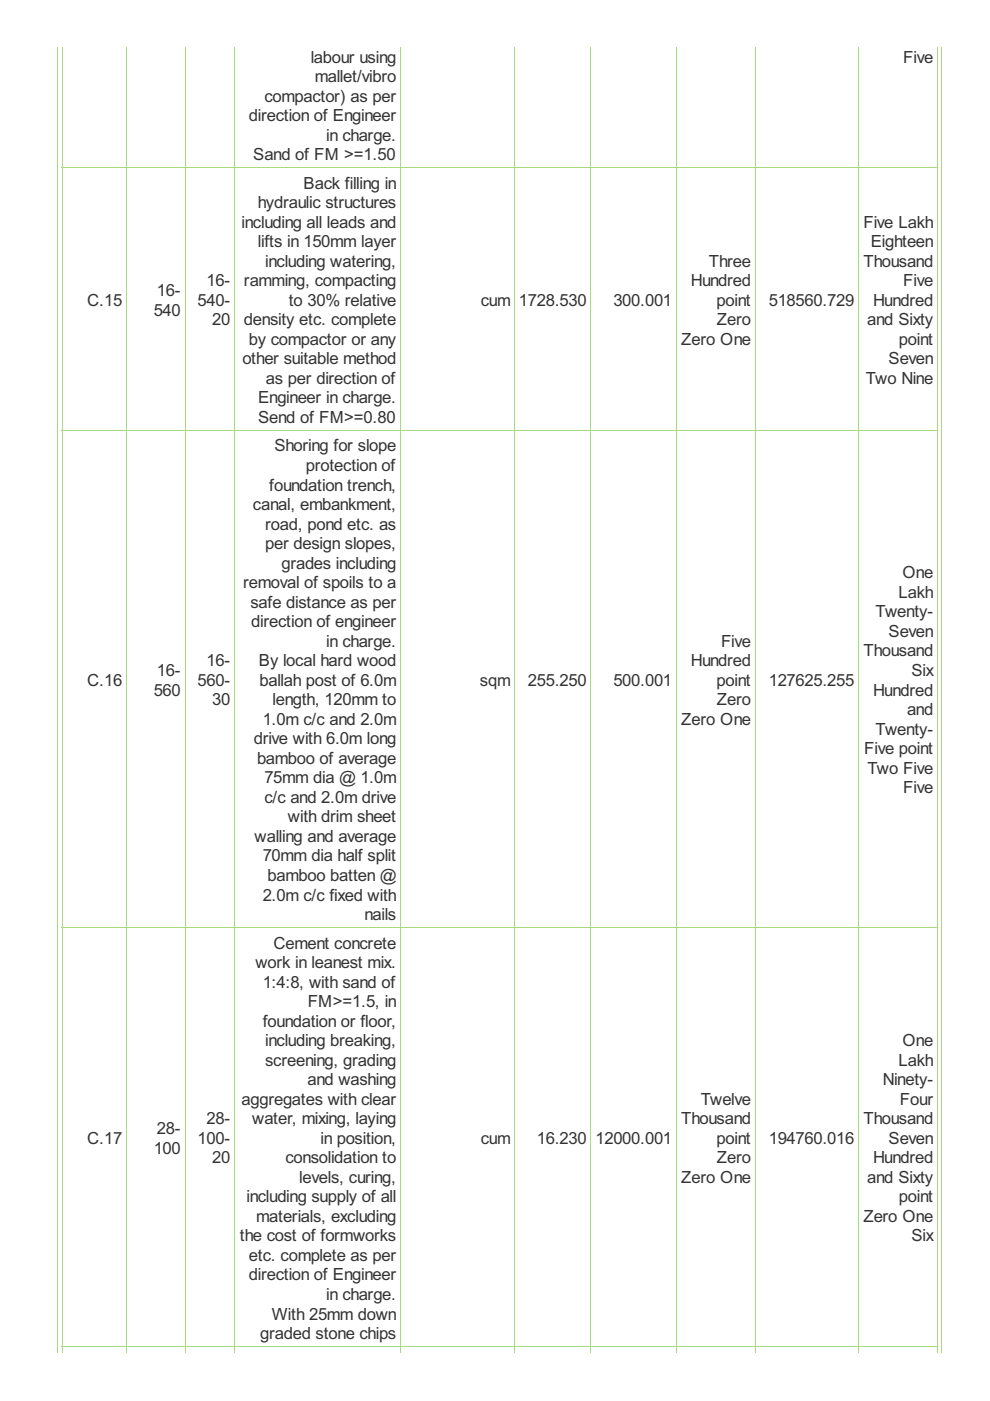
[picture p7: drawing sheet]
<svg xmlns="http://www.w3.org/2000/svg" width="210mm" height="297mm" viewBox="0 0 210 297" stroke-linecap="round" stroke-linejoin="round" font-family="sans-serif">
<defs><g id="words">
<g font-size="4" fill="#333">
<text x="65.9" y="13.3">labour using</text>
<text x="66.7" y="17.4">mallet/vibro</text>
<text x="191.5" y="13.3">Five</text>
<text x="56" y="21.5">compactor) as per</text>
<text x="52.8" y="25.7">direction of Engineer</text>
<text x="69.2" y="29.8">in charge.</text>
<text x="53.7" y="34">Sand of FM &gt;=1.50</text>
<text x="64.4" y="40">Back filling in</text>
<text x="54.7" y="44.1">hydraulic structures</text>
<text x="51.2" y="48.3">including all leads and</text>
<text x="54.7" y="52.4">lifts in 150mm layer</text>
<text x="183.1" y="48.3">Five Lakh</text>
<text x="184.6" y="52.4">Eighteen</text>
<text x="56.2" y="56.6">including watering,</text>
<text x="150.3" y="56.6">Three</text>
<text x="183.1" y="56.6">Thousand</text>
<text x="18.5" y="64.8">C.15</text>
<text x="33.3" y="62.8">16-</text>
<text x="41.9" y="64.8">540-</text>
<text x="43.8" y="60.7">16-</text>
<text x="51.7" y="60.7">ramming, compacting</text>
<text x="61.2" y="64.8">to 30% relative</text>
<text x="101.9" y="64.8">cum</text>
<text x="110" y="64.8">1728.530</text>
<text x="130" y="64.8">300.001</text>
<text x="146.5" y="60.7">Hundred</text>
<text x="151.9" y="64.8">point</text>
<text x="163" y="64.8">518560.729</text>
<text x="185.1" y="64.8">Hundred</text>
<text x="191.5" y="60.7">Five</text>
<text x="32.6" y="66.9">540</text>
<text x="45" y="69">20</text>
<text x="51.7" y="69">density etc. complete</text>
<text x="152" y="69">Zero</text>
<text x="183.9" y="69">and Sixty</text>
<text x="51.4" y="77.3">other suitable method</text>
<text x="52.8" y="73.1">by compactor or any</text>
<text x="144.4" y="73.1">Zero One</text>
<text x="188.4" y="77.3">Seven</text>
<text x="190.6" y="73.1">point</text>
<text x="56.4" y="81.4">as per direction of</text>
<text x="183.6" y="81.4">Two Nine</text>
<text x="54.7" y="85.5">Engineer in charge.</text>
<text x="54.7" y="89.7">Send of FM&gt;=0.80</text>
<text x="58.2" y="95.7">Shoring for slope</text>
<text x="64.8" y="99.9">protection of</text>
<text x="57.1" y="104">foundation trench,</text>
<text x="53.6" y="108.1">canal, embankment,</text>
<text x="56.2" y="112.3">road, pond etc. as</text>
<text x="56.2" y="116.4">per design slopes,</text>
<text x="51.6" y="124.7">removal of spoils to a</text>
<text x="59.7" y="120.6">grades including</text>
<text x="191.3" y="122.6">One</text>
<text x="53.1" y="128.8">safe distance as per</text>
<text x="185.6" y="130.9">Twenty-</text>
<text x="190.5" y="126.8">Lakh</text>
<text x="53.3" y="133">direction of engineer</text>
<text x="69.2" y="137.1">in charge.</text>
<text x="152.9" y="137.1">Five</text>
<text x="188.4" y="135">Seven</text>
<text x="33.3" y="143.3">16-</text>
<text x="43.8" y="141.3">16-</text>
<text x="54.9" y="141.3">By local hard wood</text>
<text x="146.5" y="141.3">Hundred</text>
<text x="183.1" y="139.2">Thousand</text>
<text x="193.2" y="143.3">Six</text>
<text x="18.5" y="145.4">C.16</text>
<text x="32.6" y="147.5">560</text>
<text x="41.9" y="145.4">560-</text>
<text x="45" y="149.5">30</text>
<text x="55" y="145.4">ballah post of 6.0m</text>
<text x="57.8" y="149.5">length, 120mm to</text>
<text x="101.8" y="145.4">sqm</text>
<text x="111.9" y="145.4">255.250</text>
<text x="130" y="145.4">500.001</text>
<text x="151.9" y="145.4">point</text>
<text x="152" y="149.5">Zero</text>
<text x="163" y="145.4">127625.255</text>
<text x="185.1" y="147.5">Hundred</text>
<text x="55.7" y="153.7">1.0m c/c and 2.0m</text>
<text x="144.4" y="153.7">Zero One</text>
<text x="185.6" y="155.7">Twenty-</text>
<text x="192.3" y="151.6">and</text>
<text x="53.8" y="157.8">drive with 6.0m long</text>
<text x="54.5" y="162">bamboo of average</text>
<text x="183.2" y="159.9">Five point</text>
<text x="56" y="166.1">75mm dia @ 1.0m</text>
<text x="183.9" y="164">Two Five</text>
<text x="56" y="170.2">c/c and 2.0m drive</text>
<text x="191.5" y="168.2">Five</text>
<text x="54" y="178.5">walling and average</text>
<text x="61" y="174.4">with drim sheet</text>
<text x="55.7" y="182.7">70mm dia half split</text>
<text x="55.7" y="190.9">2.0m c/c fixed with</text>
<text x="56.7" y="186.8">bamboo batten @</text>
<text x="77.3" y="195.1">nails</text>
<text x="58" y="201.1">Cement concrete</text>
<text x="54.1" y="205.2">work in leanest mix.</text>
<text x="55.7" y="209.4">1:4:8, with sand of</text>
<text x="65.2" y="213.5">FM&gt;=1.5, in</text>
<text x="55.7" y="217.7">foundation or floor,</text>
<text x="56.2" y="221.8">including breaking,</text>
<text x="191.3" y="221.8">One</text>
<text x="56.2" y="225.9">screening, grading</text>
<text x="190.5" y="225.9">Lakh</text>
<text x="65.2" y="230.1">and washing</text>
<text x="187.2" y="230.1">Ninety-</text>
<text x="43.8" y="238.4">28-</text>
<text x="51.2" y="234.2">aggregates with clear</text>
<text x="53.5" y="238.4">water, mixing, laying</text>
<text x="144.4" y="238.4">Thousand</text>
<text x="148.6" y="234.2">Twelve</text>
<text x="183.1" y="238.4">Thousand</text>
<text x="190.8" y="234.2">Four</text>
<text x="18.5" y="242.5">C.17</text>
<text x="32.6" y="244.6">100</text>
<text x="33.3" y="240.4">28-</text>
<text x="41.9" y="242.5">100-</text>
<text x="67.9" y="242.5">in position,</text>
<text x="101.9" y="242.5">cum</text>
<text x="113.8" y="242.5">16.230</text>
<text x="126.2" y="242.5">12000.001</text>
<text x="151.9" y="242.5">point</text>
<text x="163" y="242.5">194760.016</text>
<text x="188.4" y="242.5">Seven</text>
<text x="45" y="246.6">20</text>
<text x="60.5" y="246.6">consolidation to</text>
<text x="63.5" y="250.8">levels, curing,</text>
<text x="144.4" y="250.8">Zero One</text>
<text x="152" y="246.6">Zero</text>
<text x="183.9" y="250.8">and Sixty</text>
<text x="185.1" y="246.6">Hundred</text>
<text x="52.3" y="254.9">including supply of all</text>
<text x="190.6" y="254.9">point</text>
<text x="50.9" y="263.2">the cost of formworks</text>
<text x="54.3" y="259.1">materials, excluding</text>
<text x="183.1" y="259.1">Zero One</text>
<text x="193.2" y="263.2">Six</text>
<text x="52.8" y="267.3">etc. complete as per</text>
<text x="52.8" y="271.5">direction of Engineer</text>
<text x="69.2" y="275.6">in charge.</text>
<text x="57.7" y="279.8">With 25mm down</text>
<text x="55.2" y="283.9">graded stone chips</text>
</g>
</g></defs>
<g fill="none" stroke="#a8da7f" stroke-width=".21">
<path d="M13.2 9.9v275.7M26.8 9.9v275.7M39.2 9.9v275.7M49.7 9.9v275.7M84.9 9.9v275.7M109.1 9.9v275.7M125.3 9.9v275.7M143.4 9.9v275.7M160.1 9.9v275.7M182 9.9v275.7M198.8 9.9v275.7M13.1 35.6h185.8"/>
<path d="M13.1 91.3h185.8M13.1 196.7h185.8M13.1 285.5h185.8"/>
</g>
<g fill="#a8da7f">
<path d="M13.1 285.5h.2v1.2h-.2z"/>
<path d="M26.7 285.5h.2v1.2h-.2z"/>
</g>
<path d="M26.7 285.5h12.6" fill="none" stroke="#a8da7f" stroke-width=".21"/>
<g fill="#a8da7f">
<path d="M26.7 285.5h.2v1.2h-.2z"/>
<path d="M39.1 285.5h.2v1.2h-.2z"/>
</g>
<path d="M39.1 285.5h10.7" fill="none" stroke="#a8da7f" stroke-width=".21"/>
<g fill="#a8da7f">
<path d="M39.1 285.5h.2v1.2h-.2z"/>
<path d="M49.7 285.5h.1v1.2h-.1z"/>
</g>
<path d="M49.7 285.5h35.3" fill="none" stroke="#a8da7f" stroke-width=".21"/>
<g fill="#a8da7f">
<path d="M49.7 285.5h.1v1.2h-.1z"/>
<path d="M84.9 285.5h.1v1.2h-.1z"/>
</g>
<path d="M84.9 285.5h24.3" fill="none" stroke="#a8da7f" stroke-width=".21"/>
<g fill="#a8da7f">
<path d="M84.9 285.5h.1v1.2h-.1z"/>
<path d="M109 285.5h.2v1.2h-.2z"/>
</g>
<path d="M109 285.5h16.4" fill="none" stroke="#a8da7f" stroke-width=".21"/>
<g fill="#a8da7f">
<path d="M109 285.5h.2v1.2h-.2z"/>
<path d="M125.2 285.5h.2v1.2h-.2z"/>
</g>
<path d="M125.2 285.5h18.3" fill="none" stroke="#a8da7f" stroke-width=".21"/>
<g fill="#a8da7f">
<path d="M125.2 285.5h.2v1.2h-.2z"/>
<path d="M143.3 285.5h.2v1.2h-.2z"/>
</g>
<path d="M143.3 285.5h16.9" fill="none" stroke="#a8da7f" stroke-width=".21"/>
<g fill="#a8da7f">
<path d="M143.3 285.5h.2v1.2h-.2z"/>
<path d="M160.1 285.5h.1v1.2h-.1z"/>
</g>
<path d="M160.1 285.5h22" fill="none" stroke="#a8da7f" stroke-width=".21"/>
<g fill="#a8da7f">
<path d="M160.1 285.5h.1v1.2h-.1z"/>
<path d="M182 285.5h.1v1.2h-.1z"/>
</g>
<path d="M182 285.5h16.9" fill="none" stroke="#a8da7f" stroke-width=".21"/>
<g fill="#a8da7f">
<path d="M182 285.5h.1v1.2h-.1z"/>
<path d="M198.7 285.5h.2v1.2h-.2z"/>
</g>
<path d="M12.1 9.9v276.8M199.6 9.9v276.8" fill="none" stroke="#a8da7f" stroke-width=".21"/>
<use href="#words"/>
</svg>
